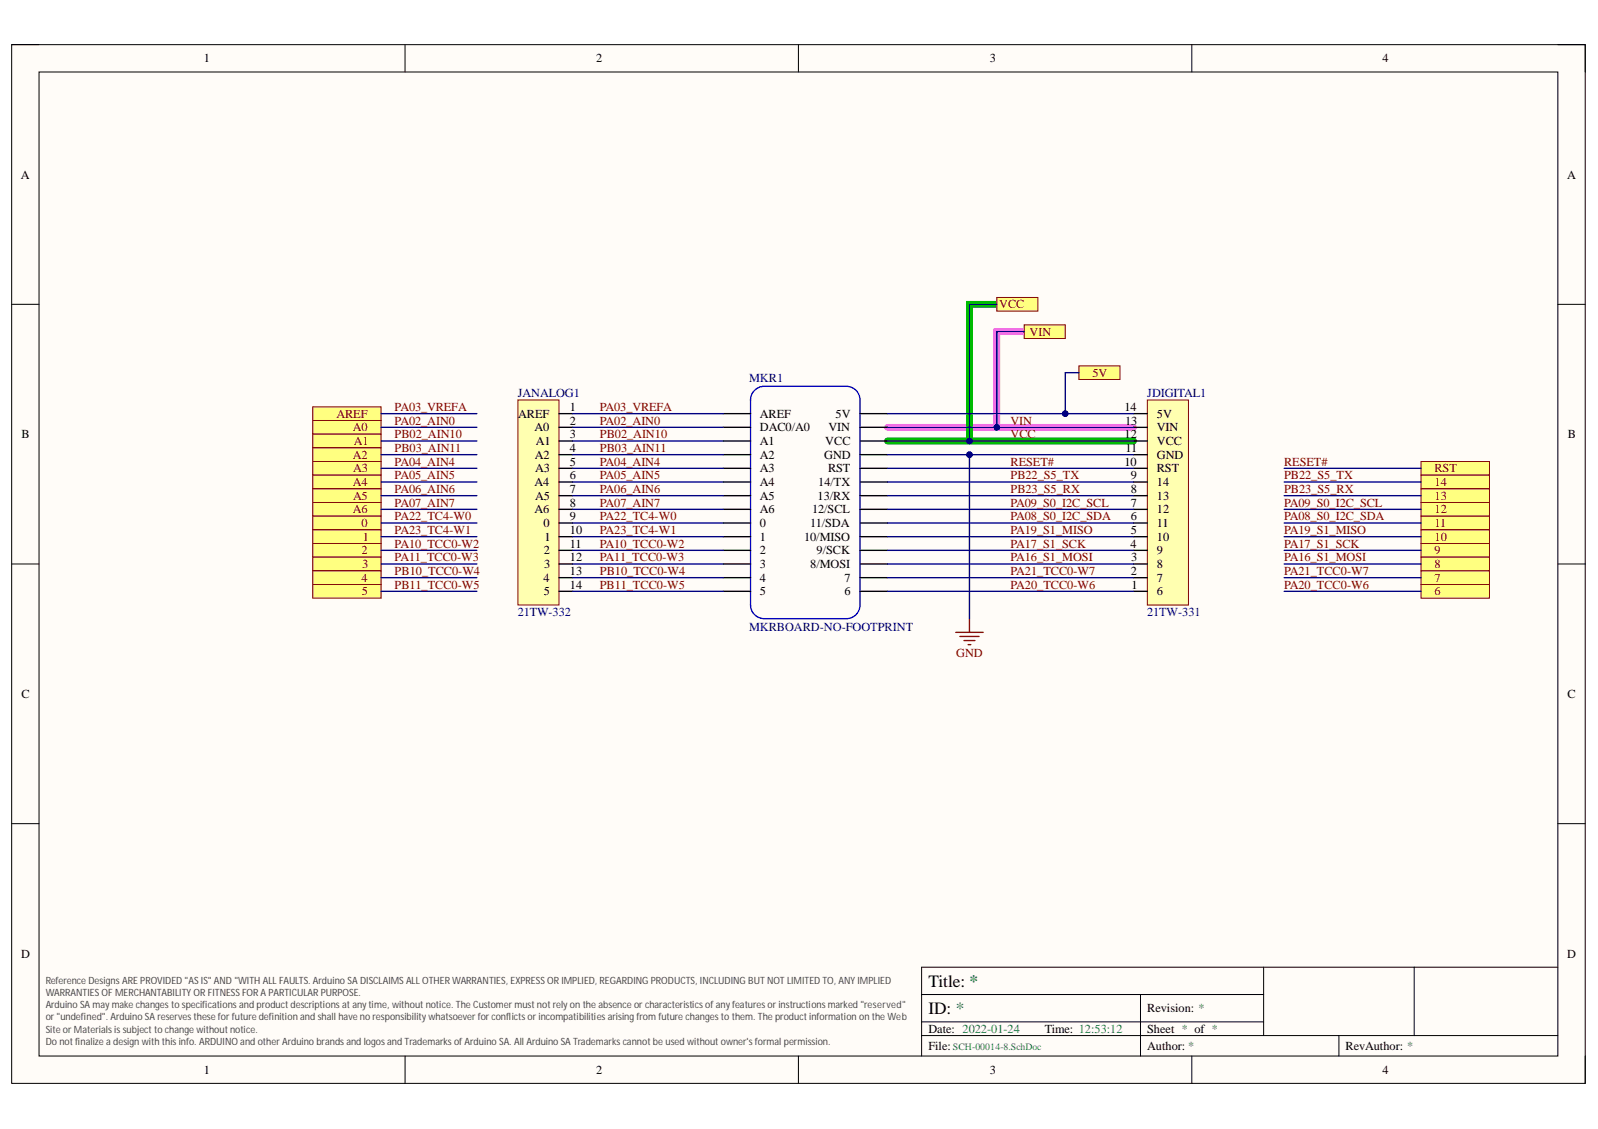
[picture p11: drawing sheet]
<svg xmlns="http://www.w3.org/2000/svg" width="297mm" height="210mm" viewBox="0 0 297 210" stroke-linecap="round" stroke-linejoin="round" font-family="sans-serif">
<defs><g id="words">
<g font-size="3.2">
<text x="172.6" y="183.5">Title: *</text>
<text x="172.6" y="188.5">ID: *</text>
</g>
<g font-size="2.3">
<text x="37.9" y="11.6">1</text>
<text x="110.8" y="11.6">2</text>
<text x="184" y="11.6">3</text>
<text x="257" y="11.6">4</text>
<text x="3.9" y="33.2">A</text>
<text x="291.3" y="33.2">A</text>
<text x="96.3" y="77.7">AREF</text>
<text x="105.9" y="76.4">1</text>
<text x="141.3" y="77.7">AREF</text>
<text x="155.3" y="77.7">5V</text>
<text x="209" y="76.4">14</text>
<text x="215" y="77.7">5V</text>
<text x="4" y="81.5">B</text>
<text x="99.4" y="80.2">A0</text>
<text x="99.6" y="82.8">A1</text>
<text x="105.9" y="78.9">2</text>
<text x="105.9" y="81.5">3</text>
<text x="141.3" y="82.8">A1</text>
<text x="141.3" y="80.2">DAC0/A0</text>
<text x="153.4" y="82.8">VCC</text>
<text x="154" y="80.2">VIN</text>
<text x="209" y="81.5">12</text>
<text x="209.1" y="78.9">13</text>
<text x="215" y="82.8">VCC</text>
<text x="215" y="80.2">VIN</text>
<text x="291.4" y="81.5">B</text>
<text x="99.4" y="85.3">A2</text>
<text x="99.5" y="87.8">A3</text>
<text x="105.9" y="84">4</text>
<text x="105.9" y="86.6">5</text>
<text x="105.9" y="89.1">6</text>
<text x="141.3" y="87.8">A3</text>
<text x="141.3" y="85.3">A2</text>
<text x="153.2" y="85.3">GND</text>
<text x="153.9" y="87.8">RST</text>
<text x="209" y="86.6">10</text>
<text x="209.2" y="84">11</text>
<text x="210.2" y="89.1">9</text>
<text x="215" y="87.8">RST</text>
<text x="215" y="85.3">GND</text>
<text x="99.4" y="90.4">A4</text>
<text x="99.4" y="95.5">A6</text>
<text x="99.5" y="92.9">A5</text>
<text x="105.9" y="91.6">7</text>
<text x="105.9" y="94.2">8</text>
<text x="141.3" y="92.9">A5</text>
<text x="141.3" y="90.4">A4</text>
<text x="141.3" y="95.5">A6</text>
<text x="150.9" y="95.5">12/SCL</text>
<text x="152" y="92.9">13/RX</text>
<text x="152.1" y="90.4">14/TX</text>
<text x="210.2" y="94.2">7</text>
<text x="210.2" y="91.6">8</text>
<text x="215" y="95.5">12</text>
<text x="215" y="92.9">13</text>
<text x="215" y="90.4">14</text>
<text x="101" y="98">0</text>
<text x="101.2" y="100.5">1</text>
<text x="105.9" y="96.7">9</text>
<text x="105.9" y="99.3">10</text>
<text x="105.9" y="101.8">11</text>
<text x="141.3" y="98">0</text>
<text x="141.3" y="100.5">1</text>
<text x="149.5" y="100.5">10/MISO</text>
<text x="150.6" y="98">11/SDA</text>
<text x="210.1" y="101.8">4</text>
<text x="210.2" y="96.7">6</text>
<text x="210.2" y="99.3">5</text>
<text x="215" y="100.5">10</text>
<text x="215" y="98">11</text>
<text x="101.1" y="103.1">2</text>
<text x="101.2" y="105.6">3</text>
<text x="105.9" y="104.4">12</text>
<text x="105.9" y="106.9">13</text>
<text x="141.3" y="103.1">2</text>
<text x="141.3" y="105.6">3</text>
<text x="150.6" y="105.6">8/MOSI</text>
<text x="151.8" y="103.1">9/SCK</text>
<text x="210.2" y="106.9">2</text>
<text x="210.3" y="104.4">3</text>
<text x="215" y="105.6">8</text>
<text x="215" y="103.1">9</text>
<text x="101" y="108.2">4</text>
<text x="101.1" y="110.7">5</text>
<text x="105.9" y="109.4">14</text>
<text x="141.3" y="108.2">4</text>
<text x="141.3" y="110.7">5</text>
<text x="157" y="108.2">7</text>
<text x="157" y="110.7">6</text>
<text x="210.3" y="109.4">1</text>
<text x="215" y="110.7">6</text>
<text x="215" y="108.2">7</text>
<text x="4" y="129.8">C</text>
<text x="291.4" y="129.8">C</text>
<text x="3.9" y="178">D</text>
<text x="291.3" y="178">D</text>
<text x="213.3" y="188.2">Revision: *</text>
<text x="172.6" y="192">Date: 2022-01-24</text>
<text x="172.6" y="195.2">File:</text>
<text x="194.2" y="192">Time: 12:53:12</text>
<text x="213.3" y="192">Sheet * of *</text>
<text x="213.3" y="195.2">Author: *</text>
<text x="250.1" y="195.2">RevAuthor: *</text>
<text x="37.9" y="199.6">1</text>
<text x="110.8" y="199.6">2</text>
<text x="184" y="199.6">3</text>
<text x="257" y="199.6">4</text>
</g>
<g font-size="2.3" fill="#800000">
<text x="185.7" y="57.3">VCC</text>
<text x="191.4" y="62.4">VIN</text>
<text x="203.1" y="70">5V</text>
<text x="62.5" y="77.7">AREF</text>
<text x="73.4" y="76.4">PA03_VREFA</text>
<text x="111.5" y="76.4">PA03_VREFA</text>
<text x="65.6" y="80.2">A0</text>
<text x="65.7" y="82.8">A1</text>
<text x="73.4" y="78.9">PA02_AIN0</text>
<text x="73.4" y="81.5">PB02_AIN10</text>
<text x="111.5" y="78.9">PA02_AIN0</text>
<text x="111.5" y="81.5">PB02_AIN10</text>
<text x="187.8" y="78.9">VIN</text>
<text x="187.8" y="81.5">VCC</text>
<text x="65.6" y="85.3">A2</text>
<text x="65.7" y="87.8">A3</text>
<text x="73.4" y="84">PB03_AIN11</text>
<text x="73.4" y="86.6">PA04_AIN4</text>
<text x="73.4" y="89.1">PA05_AIN5</text>
<text x="111.5" y="84">PB03_AIN11</text>
<text x="111.5" y="86.6">PA04_AIN4</text>
<text x="111.5" y="89.1">PA05_AIN5</text>
<text x="187.8" y="86.6">RESET#</text>
<text x="187.8" y="89.1">PB22_S5_TX</text>
<text x="238.7" y="86.6">RESET#</text>
<text x="238.7" y="89.1">PB22_S5_TX</text>
<text x="266.7" y="87.8">RST</text>
<text x="65.6" y="90.4">A4</text>
<text x="65.6" y="95.5">A6</text>
<text x="65.6" y="92.9">A5</text>
<text x="73.4" y="91.6">PA06_AIN6</text>
<text x="73.4" y="94.2">PA07_AIN7</text>
<text x="111.5" y="91.6">PA06_AIN6</text>
<text x="111.5" y="94.2">PA07_AIN7</text>
<text x="187.8" y="91.6">PB23_S5_RX</text>
<text x="187.8" y="94.2">PA09_S0_I2C_SCL</text>
<text x="238.7" y="91.6">PB23_S5_RX</text>
<text x="238.7" y="94.2">PA09_S0_I2C_SCL</text>
<text x="266.7" y="90.4">14</text>
<text x="266.7" y="92.9">13</text>
<text x="266.7" y="95.5">12</text>
<text x="67.2" y="98">0</text>
<text x="67.4" y="100.5">1</text>
<text x="73.4" y="96.7">PA22_TC4-W0</text>
<text x="73.4" y="99.3">PA23_TC4-W1</text>
<text x="73.4" y="101.8">PA10_TCC0-W2</text>
<text x="111.5" y="96.7">PA22_TC4-W0</text>
<text x="111.5" y="99.3">PA23_TC4-W1</text>
<text x="111.5" y="101.8">PA10_TCC0-W2</text>
<text x="187.8" y="96.7">PA08_S0_I2C_SDA</text>
<text x="187.8" y="99.3">PA19_S1_MISO</text>
<text x="187.8" y="101.8">PA17_S1_SCK</text>
<text x="238.7" y="96.7">PA08_S0_I2C_SDA</text>
<text x="238.7" y="99.3">PA19_S1_MISO</text>
<text x="238.7" y="101.8">PA17_S1_SCK</text>
<text x="266.7" y="98">11</text>
<text x="266.7" y="100.5">10</text>
<text x="67.2" y="103.1">2</text>
<text x="67.3" y="105.6">3</text>
<text x="73.4" y="104.4">PA11_TCC0-W3</text>
<text x="73.4" y="106.9">PB10_TCC0-W4</text>
<text x="111.5" y="104.4">PA11_TCC0-W3</text>
<text x="111.5" y="106.9">PB10_TCC0-W4</text>
<text x="187.8" y="104.4">PA16_S1_MOSI</text>
<text x="187.8" y="106.9">PA21_TCC0-W7</text>
<text x="238.7" y="104.4">PA16_S1_MOSI</text>
<text x="238.7" y="106.9">PA21_TCC0-W7</text>
<text x="266.7" y="103.1">9</text>
<text x="266.7" y="105.6">8</text>
<text x="67.2" y="108.2">4</text>
<text x="67.3" y="110.7">5</text>
<text x="73.4" y="109.4">PB11_TCC0-W5</text>
<text x="111.5" y="109.4">PB11_TCC0-W5</text>
<text x="187.8" y="109.4">PA20_TCC0-W6</text>
<text x="238.7" y="109.4">PA20_TCC0-W6</text>
<text x="266.7" y="108.2">7</text>
<text x="266.7" y="110.7">6</text>
<text x="177.7" y="122.1">GND</text>
</g>
<g font-size="2.3" fill="#000080">
<text x="139.2" y="71.1">MKR1</text>
<text x="96.2" y="73.9">JANALOG1</text>
<text x="213.3" y="73.9">JDIGITAL1</text>
<text x="96.2" y="114.5">21TW-332</text>
<text x="139.2" y="117.3">MKRBOARD-NO-FOOTPRINT</text>
<text x="213.3" y="114.5">21TW-331</text>
</g>
<g font-size="1.9" fill="#434343">
<text x="8.5" y="182.9">Reference Designs ARE PROVIDED &quot;AS IS&quot; AND &quot;WITH ALL FAULTS. Arduino SA DISCLAIMS ALL OTHER WARRANTIES, EXPRESS OR IMPLIED, REGARDING PRODUCTS, INCLUDING BUT NOT LIMITED TO, ANY IMPLIED</text>
<text x="8.5" y="185.1">WARRANTIES OF MERCHANTABILITY OR FITNESS FOR A PARTICULAR PURPOSE.</text>
<text x="8.5" y="187.4">Arduino SA may make changes to specifications and productdescriptions atany time, withoutnotice. The Customer mustnotrely on the absence or characteristics of any features or instructions marked &quot;reserved&quot;</text>
<text x="8.5" y="189.7">or &quot;undefined&quot;. Arduino SA reserves these for future definition and shall have no responsibility whatsoever for conflicts or incompatibilities arising from future changes to them. The productinformation on the Web</text>
<text x="8.5" y="192">Site or Materials is subjectto change withoutnotice.</text>
<text x="8.5" y="194.3">Do notfinalize a design with this info. ARDUINO and other Arduino brands and logos and Trademarks of Arduino SA. All Arduino SA Trademarks cannot be used withoutowner's formal permission.</text>
</g>
<text font-size="1.8" fill="#0a7271" x="177.1" y="195.2">SCH-00014-8.SchDoc</text>
</g></defs>
<path d="M2.2 8.3h292.5v193.1h-292.5z" fill-rule="evenodd" fill="#fffcf8"/>
<path d="M2.2 8.3h292.5v193.1h-292.5z" fill="none" stroke="#000" stroke-width=".19"/>
<path d="M7.3 13.4h282.3v182.9h-282.3z" fill-rule="evenodd" fill="#fffcf8"/>
<g fill="none" stroke="#000" stroke-width=".19">
<path d="M2.2 8.3h5.1M7.3 13.4h282.3v182.9h-282.3zM75.3 8.3v5.1M148.4 8.3v5.1M221.5 8.3v5.1M289.6 8.3h5.1v5.1M2.2 56.6h5.1M289.6 56.6h5.1M2.2 104.9h5.1M289.6 104.9h5.1M2.2 153.1h5.1M289.6 153.1h5.1"/>
<path d="M234.9 179.8v12.7M262.9 179.8v12.7M289.6 179.8h-118.3v16.5M75.3 196.3v5.1M148.4 196.3v5.1M171.3 184.9h63.6M171.3 192.5h118.3M171.3 190h63.6M212 184.9v11.4M221.5 196.3v5.1M248.9 192.5v3.8M294.7 196.3v5.1"/>
</g>
<path d="M185.3 56.6h-5.1v25.4M165 82h45.7" fill="none" stroke="#00be00" stroke-width="1.3"/>
<path d="M165 79.5h45.7M190.4 61.7h-5.1v17.8" fill="none" stroke="#ff6eff" stroke-width="1.3"/>
<path d="M177.7 117.6h5.1M178.4 118.3h3.6M179.2 119.1h2M180 119.9h.5M180.2 115v2.6" fill="none" stroke="#800000" stroke-width=".25"/>
<path d="M264.1 85.8h12.8v2.5h-12.8z" fill-rule="evenodd" fill="#ffff80"/>
<path d="M264.1 85.8h12.8v2.5h-12.8z" fill="none" stroke="#800000" stroke-width=".19"/>
<path d="M264.1 88.3h12.8v2.6h-12.8z" fill-rule="evenodd" fill="#ffff80"/>
<path d="M264.1 88.3h12.8v2.6h-12.8z" fill="none" stroke="#800000" stroke-width=".19"/>
<path d="M264.1 90.9h12.8v2.5h-12.8z" fill-rule="evenodd" fill="#ffff80"/>
<path d="M264.1 90.9h12.8v2.5h-12.8z" fill="none" stroke="#800000" stroke-width=".19"/>
<path d="M264.1 93.4h12.8v2.6h-12.8z" fill-rule="evenodd" fill="#ffff80"/>
<path d="M264.1 93.4h12.8v2.6h-12.8z" fill="none" stroke="#800000" stroke-width=".19"/>
<path d="M264.1 96h12.8v2.5h-12.8z" fill-rule="evenodd" fill="#ffff80"/>
<path d="M264.1 96h12.8v2.5h-12.8z" fill="none" stroke="#800000" stroke-width=".19"/>
<path d="M264.1 98.5h12.8v2.6h-12.8z" fill-rule="evenodd" fill="#ffff80"/>
<path d="M264.1 98.5h12.8v2.6h-12.8z" fill="none" stroke="#800000" stroke-width=".19"/>
<path d="M264.1 101.1h12.8v2.5h-12.8z" fill-rule="evenodd" fill="#ffff80"/>
<path d="M264.1 101.1h12.8v2.5h-12.8z" fill="none" stroke="#800000" stroke-width=".19"/>
<path d="M264.1 103.6h12.8v2.5h-12.8z" fill-rule="evenodd" fill="#ffff80"/>
<path d="M264.1 103.6h12.8v2.5h-12.8z" fill="none" stroke="#800000" stroke-width=".19"/>
<path d="M264.1 106.1h12.8v2.6h-12.8z" fill-rule="evenodd" fill="#ffff80"/>
<path d="M264.1 106.1h12.8v2.6h-12.8z" fill="none" stroke="#800000" stroke-width=".19"/>
<path d="M264.1 108.7h12.8v2.5h-12.8z" fill-rule="evenodd" fill="#ffff80"/>
<path d="M264.1 108.7h12.8v2.5h-12.8z" fill="none" stroke="#800000" stroke-width=".19"/>
<path d="M96.3 74.4h7.6v38.1h-7.6z" fill-rule="evenodd" fill="#ffffb0"/>
<path d="M96.3 74.4h7.6v38.1h-7.6z" fill="none" stroke="#800000" stroke-width=".19"/>
<g fill="none" stroke="#000" stroke-width=".25">
<path d="M103.9 76.9h2.5M103.9 79.4h2.5M103.9 82h2.5M103.9 84.5h2.5M103.9 87.1h2.5M103.9 89.6h2.5M103.9 92.2h2.5M103.9 94.7h2.5M103.9 97.2h2.5M103.9 99.8h2.5M103.9 102.3h2.5M103.9 104.9h2.5"/>
<path d="M103.9 107.4h2.5M103.9 109.9h2.5"/>
</g>
<path d="M213.3 74.4h7.6v38.1h-7.6z" fill-rule="evenodd" fill="#ffffb0"/>
<path d="M213.3 74.4h7.6v38.1h-7.6z" fill="none" stroke="#800000" stroke-width=".19"/>
<g fill="none" stroke="#000" stroke-width=".25">
<path d="M210.7 79.5h2.6M210.7 76.9h2.6M210.7 99.8h2.6M210.7 97.2h2.6M210.7 94.7h2.6M210.7 92.2h2.6M210.7 89.6h2.6M210.7 87.1h2.6M210.7 84.5h2.6M210.7 82h2.6M210.7 109.9h2.6M210.7 107.4h2.6"/>
<path d="M210.7 104.9h2.6M210.7 102.3h2.6"/>
</g>
<path d="M190.4 60.4h7.6v2.5h-7.6z" fill-rule="evenodd" fill="#ffff80"/>
<path d="M190.4 60.4h7.6v2.5h-7.6z" fill="none" stroke="#800000" stroke-width=".19"/>
<path d="M58.1 75.6h12.7v2.6h-12.7z" fill-rule="evenodd" fill="#ffff80"/>
<path d="M58.1 75.6h12.7v2.6h-12.7z" fill="none" stroke="#800000" stroke-width=".19"/>
<path d="M58.1 78.2h12.7v2.5h-12.7z" fill-rule="evenodd" fill="#ffff80"/>
<path d="M58.1 78.2h12.7v2.5h-12.7z" fill="none" stroke="#800000" stroke-width=".19"/>
<path d="M58.1 80.7h12.7v2.6h-12.7z" fill-rule="evenodd" fill="#ffff80"/>
<path d="M58.1 80.7h12.7v2.6h-12.7z" fill="none" stroke="#800000" stroke-width=".19"/>
<path d="M58.1 83.3h12.7v2.5h-12.7z" fill-rule="evenodd" fill="#ffff80"/>
<path d="M58.1 83.3h12.7v2.5h-12.7z" fill="none" stroke="#800000" stroke-width=".19"/>
<path d="M58.1 85.8h12.7v2.5h-12.7z" fill-rule="evenodd" fill="#ffff80"/>
<path d="M58.1 85.8h12.7v2.5h-12.7z" fill="none" stroke="#800000" stroke-width=".19"/>
<path d="M58.1 88.3h12.7v2.6h-12.7z" fill-rule="evenodd" fill="#ffff80"/>
<path d="M58.1 88.3h12.7v2.6h-12.7z" fill="none" stroke="#800000" stroke-width=".19"/>
<path d="M58.1 90.9h12.7v2.5h-12.7z" fill-rule="evenodd" fill="#ffff80"/>
<path d="M58.1 90.9h12.7v2.5h-12.7z" fill="none" stroke="#800000" stroke-width=".19"/>
<path d="M58.1 93.4h12.7v2.6h-12.7z" fill-rule="evenodd" fill="#ffff80"/>
<path d="M58.1 93.4h12.7v2.6h-12.7z" fill="none" stroke="#800000" stroke-width=".19"/>
<path d="M58.1 96h12.7v2.5h-12.7z" fill-rule="evenodd" fill="#ffff80"/>
<path d="M58.1 96h12.7v2.5h-12.7z" fill="none" stroke="#800000" stroke-width=".19"/>
<path d="M58.1 98.5h12.7v2.5h-12.7z" fill-rule="evenodd" fill="#ffff80"/>
<path d="M58.1 98.5h12.7v2.5h-12.7z" fill="none" stroke="#800000" stroke-width=".19"/>
<path d="M58.1 101h12.7v2.6h-12.7z" fill-rule="evenodd" fill="#ffff80"/>
<path d="M58.1 101h12.7v2.6h-12.7z" fill="none" stroke="#800000" stroke-width=".19"/>
<path d="M58.1 103.6h12.7v2.5h-12.7z" fill-rule="evenodd" fill="#ffff80"/>
<path d="M58.1 103.6h12.7v2.5h-12.7z" fill="none" stroke="#800000" stroke-width=".19"/>
<path d="M58.1 106.1h12.7v2.6h-12.7z" fill-rule="evenodd" fill="#ffff80"/>
<path d="M58.1 106.1h12.7v2.6h-12.7z" fill="none" stroke="#800000" stroke-width=".19"/>
<path d="M58.1 108.7h12.7v2.5h-12.7z" fill-rule="evenodd" fill="#ffff80"/>
<path d="M58.1 108.7h12.7v2.5h-12.7z" fill="none" stroke="#800000" stroke-width=".19"/>
<path d="M140.5 72.4l1-.5 .6-.1h15.2a2.55 2.55 0 0 1 2.6 2.6v38.1a2.54 2.54 0 0 1-2.6 2.5h-15.2a2.54 2.54 0 0 1-2.6-2.5v-38.1a2.54 2.54 0 0 1 1-2z" fill="none" stroke="#00f" stroke-width=".25"/>
<g fill="none" stroke="#000" stroke-width=".25">
<path d="M134.4 79.4h5.1M134.4 76.9h5.1M159.9 79.4h5M159.9 76.9h5M134.4 92.2h5.1M134.4 89.6h5.1M134.4 87.1h5.1M134.4 84.5h5.1M134.4 82h5.1M134.4 94.7h5.1M134.4 97.2h5.1M134.4 99.8h5.1"/>
<path d="M159.9 92.2h5M159.9 89.6h5M159.9 87.1h5M159.9 84.5h5M159.9 82h5M159.9 94.7h5M159.9 97.2h5M159.9 99.8h5M134.4 102.3h5.1M134.4 104.9h5.1M134.4 107.4h5.1M134.4 109.9h5.1"/>
<path d="M159.9 102.3h5M159.9 104.9h5M159.9 107.4h5M159.9 109.9h5"/>
</g>
<path d="M200.6 68h7.6v2.6h-7.6z" fill-rule="evenodd" fill="#ffff80"/>
<path d="M200.6 68h7.6v2.6h-7.6z" fill="none" stroke="#800000" stroke-width=".19"/>
<g fill="none" stroke="#000080" stroke-width=".25">
<path d="M70.8 79.4h17.8M70.8 76.9h17.8M106.4 79.4h28M106.4 76.9h28M70.8 99.8h17.8M70.8 97.2h17.8M70.8 94.7h17.8M70.8 92.2h17.8M70.8 89.6h17.8M70.8 87.1h17.8M70.8 84.5h17.8M70.8 82h17.8"/>
<path d="M106.4 99.8h28M106.4 97.2h28M106.4 94.7h28M106.4 92.2h28M106.4 89.6h28M106.4 87.1h28M106.4 84.5h28M106.4 82h28M165 84.5h45.7M165 99.8h45.7M165 97.2h45.7M165 92.2h45.7"/>
<path d="M165 87.1h45.7M165 89.6h45.7M70.8 109.9h17.8M70.8 107.4h17.8M70.8 104.9h17.8M70.8 102.3h17.8M106.4 109.9h28M106.4 107.4h28M106.4 104.9h28M106.4 102.3h28M165 109.9h45.7M165 107.4h45.7"/>
<path d="M165 104.9h45.7M165 102.3h45.7M238.7 109.9h25.4"/>
</g>
<circle cx="180.2" cy="84.5" r=".51" fill="#000080"/>
<circle cx="180.2" cy="84.5" r=".51" fill="none" stroke="#000080" stroke-width=".19"/>
<path d="M165 82h45.7" fill="none" stroke="#000080" stroke-width=".25"/>
<circle cx="180.2" cy="82" r=".51" fill="#000080"/>
<circle cx="180.2" cy="82" r=".51" fill="none" stroke="#000080" stroke-width=".19"/>
<path d="M165 79.5h45.7" fill="none" stroke="#000080" stroke-width=".25"/>
<circle cx="185.3" cy="79.5" r=".51" fill="#000080"/>
<circle cx="185.3" cy="79.5" r=".51" fill="none" stroke="#000080" stroke-width=".19"/>
<path d="M165 76.9h45.7" fill="none" stroke="#000080" stroke-width=".25"/>
<circle cx="198" cy="76.9" r=".51" fill="#000080"/>
<circle cx="198" cy="76.9" r=".51" fill="none" stroke="#000080" stroke-width=".19"/>
<path d="M190.4 61.7h-5.1v17.8M165 94.7h45.7" fill="none" stroke="#000080" stroke-width=".25"/>
<circle cx="185.3" cy="79.5" r=".51" fill="#000080"/>
<circle cx="185.3" cy="79.5" r=".51" fill="none" stroke="#000080" stroke-width=".19"/>
<path d="M200.6 69.3h-2.6v7.6" fill="none" stroke="#000080" stroke-width=".25"/>
<circle cx="198" cy="76.9" r=".51" fill="#000080"/>
<circle cx="198" cy="76.9" r=".51" fill="none" stroke="#000080" stroke-width=".19"/>
<path d="M180.2 84.5v30.5M238.7 99.8h25.4M238.7 97.2h25.4M238.7 94.7h25.4M238.7 92.2h25.4M238.7 89.6h25.4M238.7 87.1h25.4M238.7 107.4h25.4M238.7 104.9h25.4M238.7 102.3h25.4" fill="none" stroke="#000080" stroke-width=".25"/>
<circle cx="180.2" cy="84.5" r=".51" fill="#000080"/>
<circle cx="180.2" cy="84.5" r=".51" fill="none" stroke="#000080" stroke-width=".19"/>
<path d="M185.3 55.3h7.6v2.6h-7.6z" fill-rule="evenodd" fill="#ffff80"/>
<path d="M185.3 55.3h7.6v2.6h-7.6z" fill="none" stroke="#800000" stroke-width=".19"/>
<path d="M185.3 56.6h-5.1v25.4" fill="none" stroke="#000080" stroke-width=".25"/>
<circle cx="180.2" cy="82" r=".51" fill="#000080"/>
<circle cx="180.2" cy="82" r=".51" fill="none" stroke="#000080" stroke-width=".19"/>
<use href="#words"/>
</svg>
